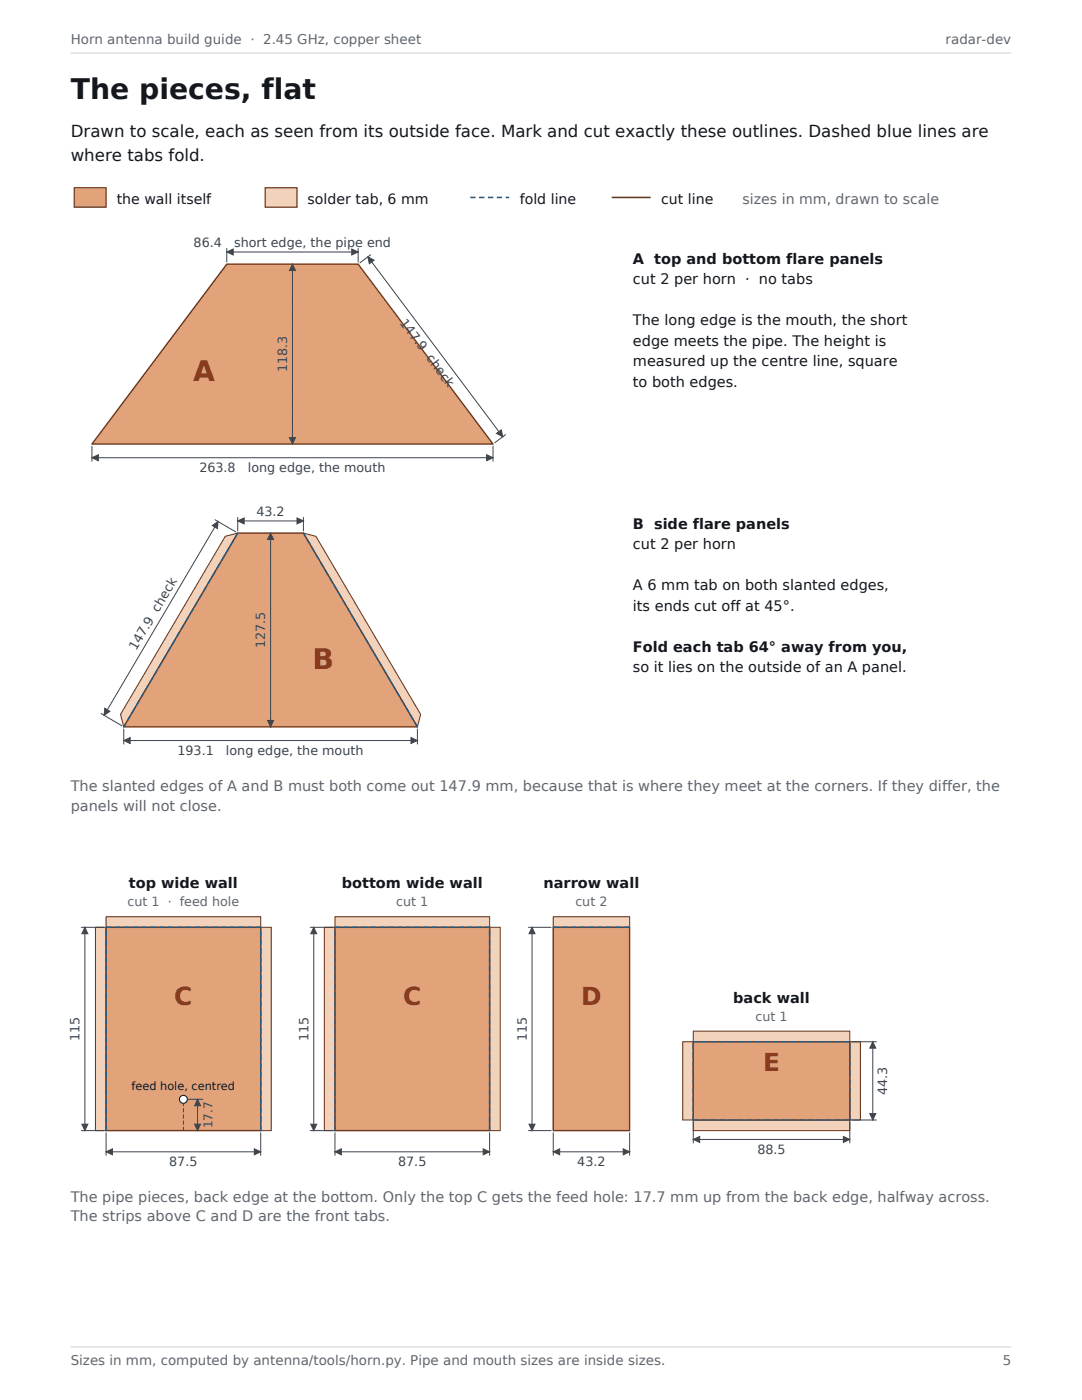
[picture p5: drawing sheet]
<svg xmlns="http://www.w3.org/2000/svg" width="216mm" height="279mm" viewBox="0 0 216 279" stroke-linecap="round" stroke-linejoin="round" font-family="sans-serif">
<defs><g id="words">
<text font-size="5.6" fill="#14181d" x="14.1" y="19.8">The pieces, flat</text>
<g font-size="5.6" fill="#8a3b1e">
<text x="38.6" y="76.1">A</text>
<text x="62.4" y="133.5">B</text>
</g>
<g font-size="4.9" fill="#8a3b1e">
<text x="34.8" y="200.5">C</text>
<text x="80.5" y="200.5">C</text>
<text x="116" y="200.5">D</text>
<text x="152.3" y="213.8">E</text>
</g>
<g font-size="3.3" fill="#14181d">
<text x="14.1" y="27.3">Drawn to scale, each as seen from its outside face. Mark and cut exactly these outlines. Dashed blue lines are</text>
<text x="14.1" y="32.1">where tabs fold.</text>
</g>
<g font-size="2.9" fill="#14181d">
<text x="126.3" y="52.6">A top and bottom flare panels</text>
<text x="126.3" y="56.7">cut 2 per horn · no tabs</text>
<text x="126.3" y="64.9">The long edge is the mouth, the short</text>
<text x="126.3" y="69">edge meets the pipe. The height is</text>
<text x="126.3" y="73.1">measured up the centre line, square</text>
<text x="126.3" y="77.2">to both edges.</text>
<text x="126.3" y="105.6">B side flare panels</text>
<text x="126.3" y="109.6">cut 2 per horn</text>
<text x="126.3" y="117.8">A 6 mm tab on both slanted edges,</text>
<text x="126.3" y="121.9">its ends cut off at 45°.</text>
<text x="126.3" y="130.1">Fold each tab 64° away from you,</text>
<text x="126.3" y="134.2">so it lies on the outside of an A panel.</text>
<text x="25.7" y="177.3">top wide wall</text>
<text x="68.2" y="177.3">bottom wide wall</text>
<text x="108.4" y="177.3">narrow wall</text>
<text x="146.3" y="200.1">back wall</text>
</g>
<g font-size="2.9" fill="#5f6670">
<text x="14.1" y="157.8">The slanted edges of A and B must both come out 147.9 mm, because that is where they meet at the corners. If they differ, the</text>
<text x="14.1" y="161.8">panels will not close.</text>
<text x="14.1" y="239.8">The pipe pieces, back edge at the bottom. Only the top C gets the feed hole: 17.7 mm up from the back edge, halfway across.</text>
<text x="14.1" y="243.8">The strips above C and D are the front tabs.</text>
</g>
<g font-size="2.8" fill="#14181d">
<text x="23.3" y="40.6">the wall itself</text>
<text x="61.4" y="40.6">solder tab, 6 mm</text>
<text x="103.7" y="40.6">fold line</text>
<text x="131.9" y="40.6">cut line</text>
</g>
<text font-size="2.8" fill="#5f6670" x="148.2" y="40.6">sizes in mm, drawn to scale</text>
<g font-size="2.7" fill="#5f6670">
<text x="14.1" y="8.8">Horn antenna build guide · 2.45 GHz, copper sheet</text>
<text x="188.7" y="8.8">radar-dev</text>
<text x="14.1" y="272.3">Sizes in mm, computed by antenna/tools/horn.py. Pipe and mouth sizes are inside sizes.</text>
<text x="200.1" y="272.3">5</text>
</g>
<g font-size="2.5" fill="#3b4450">
<text x="38.6" y="49.3">86.4</text>
<text x="46.7" y="49.3">short edge, the pipe end</text>
<text x="79.7" y="64.4" transform="rotate(53 79.7 64.4)">147.9 check</text>
<text x="57.3" y="74.3" transform="rotate(-90 57.3 74.3)">118.3</text>
<text x="39.8" y="94.2">263.8</text>
<text x="49.5" y="94.2">long edge, the mouth</text>
<text x="51.2" y="103">43.2</text>
<text x="27.2" y="130" transform="rotate(-60 27.2 130)">147.9 check</text>
<text x="52.9" y="129.4" transform="rotate(-90 52.9 129.4)">127.5</text>
<text x="35.4" y="150.7">193.1</text>
<text x="45.1" y="150.7">long edge, the mouth</text>
<text x="15.9" y="207.8" transform="rotate(-90 15.9 207.8)">115</text>
<text x="61.5" y="207.8" transform="rotate(-90 61.5 207.8)">115</text>
<text x="105.1" y="207.8" transform="rotate(-90 105.1 207.8)">115</text>
<text x="177" y="218.5" transform="rotate(-90 177 218.5)">44.3</text>
<text x="33.8" y="232.8">87.5</text>
<text x="79.4" y="232.8">87.5</text>
<text x="115.2" y="232.8">43.2</text>
<text x="151.1" y="230.3">88.5</text>
</g>
<g font-size="2.5" fill="#5f6670">
<text x="25.4" y="180.8">cut 1 · feed hole</text>
<text x="79.1" y="180.8">cut 1</text>
<text x="114.8" y="180.8">cut 2</text>
<text x="150.7" y="203.7">cut 1</text>
</g>
<text font-size="2.4" fill="#3b4450" x="42.4" y="225.2" transform="rotate(-90 42.4 225.2)">17.7</text>
<text font-size="2.3" fill="#14181d" x="26.3" y="217.6">feed hole, centred</text>
</g></defs>
<path d="M14.1 10.6h187.7M14.1 268.8h187.7" fill="none" stroke="#c9cdd3" stroke-width=".2"/>
<path d="M14.8 37.5h6.4v3.8h-6.4z" fill-rule="evenodd" fill="#e2a27a" stroke="#6b3a1f" stroke-width=".25"/>
<path d="M52.9 37.5h6.4v3.8h-6.4z" fill-rule="evenodd" fill="#f3d2bc" stroke="#6b3a1f" stroke-width=".25"/>
<path d="M93.8 39.4h7.8" fill="none" stroke="#1f5f8b" stroke-width=".32" stroke-dasharray="1.1 .7" stroke-linecap="butt"/>
<path d="M122.1 39.4h7.7" fill="none" stroke="#6b3a1f" stroke-width=".32"/>
<path d="M45.3 52.7h26.2l26.9 35.9h-80.1z" fill-rule="evenodd" fill="#e2a27a" stroke="#6b3a1f" stroke-width=".28"/>
<path d="M45.3 49.6v2.7M45.3 50.3h26.2M58.4 52.7v35.9M71.5 49.6v2.7M73.4 51.3l26.9 35.9M74 50.8l-2.2 1.7M18.3 89v3.1M18.3 91.3h80.1M98.4 89v3.1M100.9 86.7l-2.2 1.7" fill="none" stroke="#3b4450" stroke-width=".2"/>
<g fill="#3b4450" stroke="#3b4450" stroke-width=".2">
<path d="M18.3 91.3l1.3-.5v1.1z"/>
<path d="M97.1 90.8l1.3 .5-1.3 .6z"/>
<path d="M45.3 50.3l1.2-.6v1.2z"/>
<path d="M70.2 49.7l1.3 .6-1.3 .6z"/>
<path d="M57.8 87.3h1.2l-.6 1.3z"/>
<path d="M58.4 52.7l.6 1.3h-1.2z"/>
<path d="M99.1 86.5l.9-.7 .3 1.4z"/>
<path d="M73.4 51.3l1.3 .6-1 .7z"/>
</g>
<path d="M58.4 88.6v-35.9" fill="none" stroke="#5f6670" stroke-width=".2" stroke-dasharray="1.8 .7 .4 .7"/>
<g fill="#f3d2bc" stroke="#6b3a1f" stroke-width=".21">
<path d="M60.5 106.4l2.5 .6 20.9 35.6-.6 2.5z" fill-rule="evenodd"/>
<path d="M44.9 107l2.5-.6-22.7 38.7-.7-2.5z" fill-rule="evenodd"/>
</g>
<path d="M47.4 106.4h13.1l22.8 38.7h-58.6z" fill-rule="evenodd" fill="#e2a27a" stroke="#6b3a1f" stroke-width=".28"/>
<path d="M47.4 106.4l-22.7 38.7M83.3 145.1l-22.8-38.7" fill="none" stroke="#1f5f8b" stroke-width=".28" stroke-dasharray="1.1 .7"/>
<path d="M42.9 103.7l4.2 2.5M43.5 104.1l-22.7 38.7M47.4 103.3v2.7M47.4 104h13.1M54 106.4v38.7M60.5 103.3v2.7M20.2 142.4l4.1 2.4M24.7 145.5v3M24.7 147.8h58.6M83.3 145.5v3" fill="none" stroke="#3b4450" stroke-width=".2"/>
<g fill="#3b4450" stroke="#3b4450" stroke-width=".2">
<path d="M24.7 147.8l1.3-.6v1.2z"/>
<path d="M82 147.2l1.3 .6-1.3 .6z"/>
<path d="M47.4 104l1.3-.6v1.2z"/>
<path d="M59.3 103.4l1.2 .6-1.2 .6z"/>
<path d="M53.4 143.8h1.2l-.6 1.3z"/>
<path d="M54 106.4l.6 1.3h-1.2z"/>
<path d="M20.9 141.4l1 .6-1.1 .8z"/>
<path d="M42.4 104.9l1.1-.8-.1 1.4z"/>
</g>
<path d="M54 145.1v-38.7" fill="none" stroke="#5f6670" stroke-width=".2" stroke-dasharray="1.8 .7 .4 .7"/>
<g fill="#f3d2bc" stroke="#6b3a1f" stroke-width=".21">
<path d="M19 185.1h2.2v40.5h-2.2z" fill-rule="evenodd"/>
<path d="M52 185.1h2.1v40.5h-2.1z" fill-rule="evenodd"/>
<path d="M21.2 183h30.8v2.1h-30.8z" fill-rule="evenodd"/>
</g>
<path d="M21.2 185.1h30.8v40.5h-30.8z" fill-rule="evenodd" fill="#e2a27a" stroke="#6b3a1f" stroke-width=".28"/>
<path d="M21.2 185.1h30.8M21.2 225.6v-40.5M52 225.6v-40.5" fill="none" stroke="#1f5f8b" stroke-width=".28" stroke-dasharray="1.1 .7"/>
<circle cx="36.6" cy="219.4" r=".79" fill="#fff" stroke="#14181d" stroke-width=".21"/>
<path d="M16.2 185.1h4.5M16.9 185.1v40.5M37.5 219.4h3M39.4 219.4v6.2M16.2 225.6h4.5M21.2 226.1v4.5M21.2 229.9h30.8M52 226.1v4.5" fill="none" stroke="#3b4450" stroke-width=".2"/>
<g fill="#3b4450" stroke="#3b4450" stroke-width=".2">
<path d="M21.2 229.9l1.2-.6v1.2z"/>
<path d="M50.7 229.3l1.3 .6-1.3 .6z"/>
<path d="M16.3 224.4h1.2l-.6 1.2z"/>
<path d="M16.9 185.1l.6 1.2h-1.2z"/>
<path d="M38.8 224.4h1.2l-.6 1.2z"/>
<path d="M39.4 219.4l.6 1.3h-1.2z"/>
</g>
<path d="M36.6 225.6v-5.3" fill="none" stroke="#3b4450" stroke-width=".2" stroke-dasharray=".7 .5"/>
<g fill="#f3d2bc" stroke="#6b3a1f" stroke-width=".21">
<path d="M64.7 185.1h2.1v40.5h-2.1z" fill-rule="evenodd"/>
<path d="M97.7 185.1h2.1v40.5h-2.1z" fill-rule="evenodd"/>
<path d="M66.8 183h30.9v2.1h-30.9z" fill-rule="evenodd"/>
</g>
<path d="M66.8 185.1h30.9v40.5h-30.9z" fill-rule="evenodd" fill="#e2a27a" stroke="#6b3a1f" stroke-width=".28"/>
<path d="M66.8 185.1h30.9M66.8 225.6v-40.5M97.7 225.6v-40.5" fill="none" stroke="#1f5f8b" stroke-width=".28" stroke-dasharray="1.1 .7"/>
<path d="M61.9 185.1h4.5M62.6 185.1v40.5M61.9 225.6h4.5M66.8 226.1v4.5M66.8 229.9h30.9M97.7 226.1v4.5" fill="none" stroke="#3b4450" stroke-width=".2"/>
<g fill="#3b4450" stroke="#3b4450" stroke-width=".2">
<path d="M66.8 229.9l1.3-.6v1.2z"/>
<path d="M96.4 229.3l1.3 .6-1.3 .6z"/>
<path d="M62 224.4h1.2l-.6 1.2z"/>
<path d="M62.6 185.1l.6 1.2h-1.2z"/>
</g>
<path d="M110.4 183h15.2v2.1h-15.2z" fill-rule="evenodd" fill="#f3d2bc" stroke="#6b3a1f" stroke-width=".21"/>
<path d="M110.4 185.1h15.2v40.5h-15.2z" fill-rule="evenodd" fill="#e2a27a" stroke="#6b3a1f" stroke-width=".28"/>
<path d="M110.4 185.1h15.2" fill="none" stroke="#1f5f8b" stroke-width=".28" stroke-dasharray="1.1 .7"/>
<path d="M105.5 185.1h4.5M106.2 185.1v40.5M105.5 225.6h4.5M110.4 226.1v4.5M110.4 229.9h15.2M125.6 226.1v4.5" fill="none" stroke="#3b4450" stroke-width=".2"/>
<g fill="#3b4450" stroke="#3b4450" stroke-width=".2">
<path d="M110.4 229.9l1.3-.6v1.2z"/>
<path d="M124.4 229.3l1.2 .6-1.2 .6z"/>
<path d="M105.6 224.4h1.2l-.6 1.2z"/>
<path d="M106.2 185.1l.6 1.2h-1.2z"/>
</g>
<g fill="#f3d2bc" stroke="#6b3a1f" stroke-width=".21">
<path d="M138.3 223.5h31.3v2.1h-31.3z" fill-rule="evenodd"/>
<path d="M138.3 205.8h31.3v2.1h-31.3z" fill-rule="evenodd"/>
<path d="M136.2 207.9h2.1v15.6h-2.1z" fill-rule="evenodd"/>
<path d="M169.6 207.9h2.1v15.6h-2.1z" fill-rule="evenodd"/>
</g>
<path d="M138.3 207.9h31.3v15.6h-31.3z" fill-rule="evenodd" fill="#e2a27a" stroke="#6b3a1f" stroke-width=".28"/>
<path d="M138.3 207.9h31.3M138.3 223.5h31.3M138.3 223.5v-15.6M169.6 223.5v-15.6" fill="none" stroke="#1f5f8b" stroke-width=".28" stroke-dasharray="1.1 .7"/>
<path d="M170 207.9h4.9M174.2 207.9v15.6M138.3 223.9v4.2M138.3 227.4h31.3M169.6 223.9v4.2M170 223.5h4.9" fill="none" stroke="#3b4450" stroke-width=".2"/>
<g fill="#3b4450" stroke="#3b4450" stroke-width=".2">
<path d="M138.3 227.4l1.3-.6v1.2z"/>
<path d="M168.3 226.8l1.3 .6-1.3 .6z"/>
<path d="M173.6 222.2h1.2l-.6 1.3z"/>
<path d="M174.2 207.9l.6 1.3h-1.2z"/>
</g>
<use href="#words"/>
</svg>
